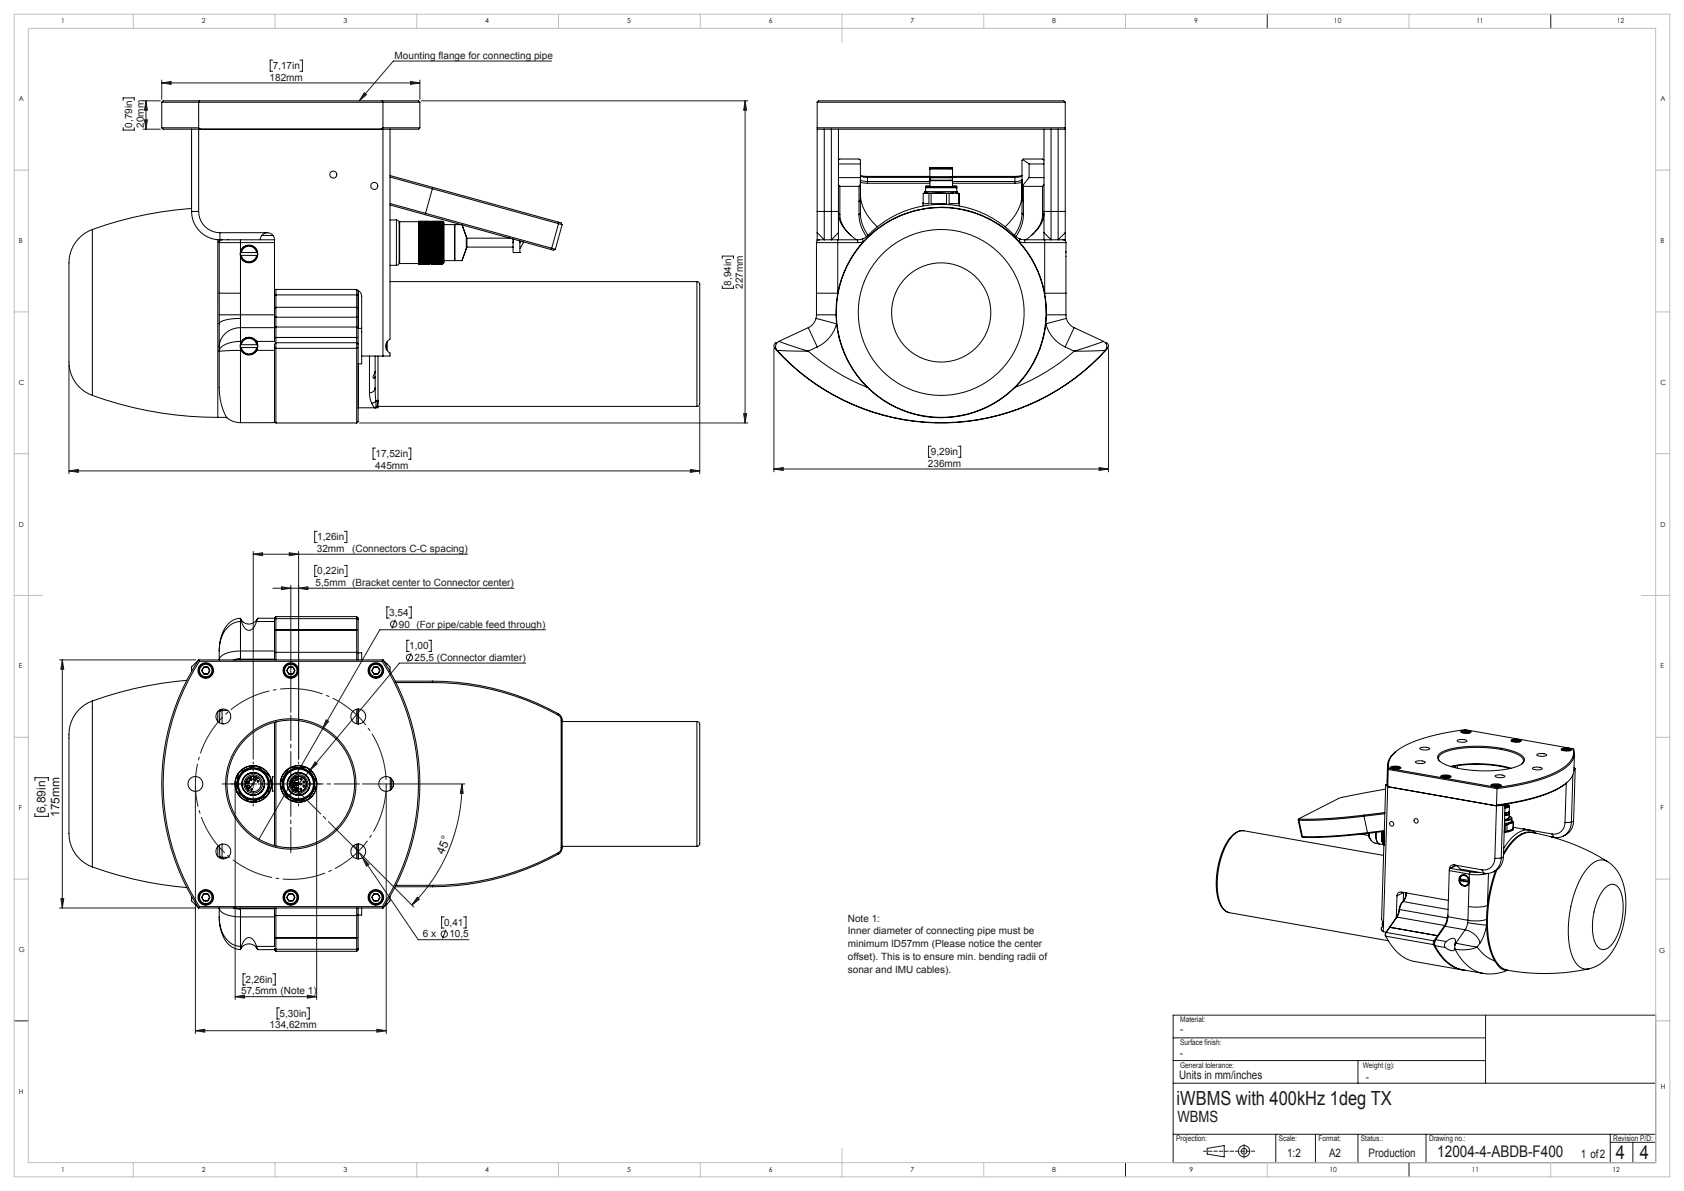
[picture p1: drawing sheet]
<svg xmlns="http://www.w3.org/2000/svg" width="594mm" height="420mm" viewBox="0 0 594 420" stroke-linecap="round" stroke-linejoin="round" font-family="sans-serif">
<defs><g id="words">
<g font-size="6.9" fill="#191924">
<text x="415" y="389.8">iWBMS with 400kHz 1deg TX</text>
<text x="570" y="408.7">4</text>
<text x="578.5" y="408.7">4</text>
</g>
<text font-size="5.6" fill="#191924" x="507" y="408.1">12004-4-ABDB-F400</text>
<text font-size="5.5" fill="#191924" x="415.3" y="395.6">WBMS</text>
<g font-size="4.2" fill="#191924">
<text x="16.1" y="286.8" transform="rotate(-90 16.1 286.8)">6,89in</text>
<text x="21" y="288.1" transform="rotate(-90 21 288.1)">175mm</text>
<text x="156.6" y="301.4" transform="rotate(-68 156.6 301.4)">45°</text>
</g>
<g font-size="4.1" fill="#191924">
<text x="416.3" y="364.3">-</text>
<text x="416.2" y="372.9">-</text>
<text x="415.9" y="380.6">Units in mm/inches</text>
<text x="481.8" y="381.1">-</text>
<text x="454" y="407.9">1:2</text>
<text x="468.8" y="407.9">A2</text>
<text x="482.7" y="408">Production</text>
<text x="557.6" y="408.2">1 of2</text>
</g>
<g font-size="3.5" fill="#191924">
<text x="139.2" y="20.7">Mounting flange for connecting pipe</text>
<text x="95.1" y="28.5">182mm</text>
<text x="96.2" y="24.3">7,17in</text>
<text x="46.6" y="45" transform="rotate(-90 46.6 45)">0,79in</text>
<text x="50.7" y="45.1" transform="rotate(-90 50.7 45.1)">20mm</text>
<text x="257.9" y="100.8" transform="rotate(-90 257.9 100.8)">8,94in</text>
<text x="262" y="101.9" transform="rotate(-90 262 101.9)">227mm</text>
<text x="132.5" y="161.2">17,52in</text>
<text x="328.4" y="160.5">9,29in</text>
<text x="132.4" y="165.3">445mm</text>
<text x="327.3" y="164.6">236mm</text>
<text x="111.9" y="190.5">1,26in</text>
<text x="111.8" y="194.6">32mm</text>
<text x="124.2" y="194.6">(Connectors C-C spacing)</text>
<text x="111.9" y="202.5">0,22in</text>
<text x="111.3" y="206.7">5,5mm (Bracket center to Connector center)</text>
<text x="137.3" y="217.2">3,54</text>
<text x="140.7" y="221.3">90 (For pipe/cable feed through)</text>
<text x="144.4" y="228.9">1,00</text>
<text x="146.2" y="233.1">25,5 (Connector diamter)</text>
<text x="156.7" y="326.5">0,41</text>
<text x="299.1" y="325">Note 1:</text>
<text x="299.1" y="329.5">Inner diameter of connecting pipe must be</text>
<text x="149.1" y="330.6">6 x</text>
<text x="158.5" y="330.6">10,5</text>
<text x="299.1" y="334">minimum ID57mm (Please notice the center</text>
<text x="299.1" y="338.6">offset). This is to ensure min. bending radii of</text>
<text x="86.6" y="346.6">2,26in</text>
<text x="299.1" y="343.1">sonar and IMU cables).</text>
<text x="85" y="350.7">57,5mm (Note 1)</text>
<text x="98.6" y="358.6">5,30in</text>
<text x="95.1" y="362.7">134,62mm</text>
</g>
<g font-size="2.7" fill="#191924">
<text x="416.3" y="360.6">Material:</text>
<text x="416.3" y="368.6">Surface finish:</text>
<text x="416.3" y="376.6">General tolerance:</text>
<text x="480.7" y="376.5">Weight (g):</text>
<text x="414.9" y="402.5">Projection:</text>
<text x="451.1" y="402.5">Scale:</text>
<text x="465.1" y="402.5">Format:</text>
<text x="480.1" y="402.5">Status.:</text>
<text x="504.1" y="402.5">Drawing no.:</text>
<text x="569.1" y="402.5">Revision P/D:</text>
</g>
<g font-size="2.5">
<text x="21.6" y="8.2">1</text>
<text x="71.2" y="8.2">2</text>
<text x="121.2" y="8.2">3</text>
<text x="171.2" y="8.2">4</text>
<text x="221.2" y="8.2">5</text>
<text x="271.2" y="8.2">6</text>
<text x="321.2" y="8.2">7</text>
<text x="371.2" y="8.2">8</text>
<text x="421.2" y="8.2">9</text>
<text x="470.5" y="8.2">10</text>
<text x="520.8" y="8.2">11</text>
<text x="570.3" y="8.2">12</text>
<text x="6.7" y="35.7">A</text>
<text x="585.7" y="35.7">A</text>
<text x="6.7" y="85.7">B</text>
<text x="585.7" y="85.7">B</text>
<text x="6.7" y="135.7">C</text>
<text x="585.7" y="135.7">C</text>
<text x="6.7" y="185.7">D</text>
<text x="585.7" y="185.7">D</text>
<text x="6.7" y="235.7">E</text>
<text x="585.7" y="235.7">E</text>
<text x="6.7" y="285.7">F</text>
<text x="585.7" y="285.7">F</text>
<text x="6.7" y="335.7">G</text>
<text x="585.2" y="336">G</text>
<text x="6.7" y="385.7">H</text>
<text x="585.8" y="384.1">H</text>
<text x="21.6" y="413.2">1</text>
<text x="71.2" y="413.2">2</text>
<text x="121.2" y="413.2">3</text>
<text x="171.2" y="413.2">4</text>
<text x="221.2" y="413.2">5</text>
<text x="271.2" y="413.2">6</text>
<text x="321.2" y="413.2">7</text>
<text x="371.2" y="413.2">8</text>
<text x="419.6" y="413.2">9</text>
<text x="469" y="413.2">10</text>
<text x="519.2" y="413.2">11</text>
<text x="568.8" y="413.2">12</text>
</g>
</g></defs>
<g fill="none" stroke="#191924" stroke-width=".35">
<path d="M447 5v5M547 5v5M43.4 35.4v-.9h4v.9M50.5 35.6h6.1M51.5 35.6v10M51.5 35.6l.5 3.3h-1zM57.1 29.2l3.3-.5v1.1zM57.1 28.2v6.9M57.1 29.2h91M96.2 21.2h-.9v3.9h.9M105.8 21.2h.9v3.9h-.9M128.5 32.7l.8 .7-2.6 2.2z"/>
<path d="M144.8 28.7l3.3 .5-3.3 .6zM148.1 28.2v6.9M148.6 35.6h115.2M194.5 21.5h-55.8l-12 14.1M262.8 35.6v113.6M262.8 35.6l.5 3.3h-1zM43.4 45v.9h4v-.9M50.5 45.6h6.1M51 42.3h1l-.5 3.3zM254.8 91.2v-.9h3.9v.9M254.8 100.8v.9h3.9v-.9M24.3 128.7v38.4"/>
<path d="M273 123v43.4M391 123v43.4M126.8 149.2h137M132.5 158h-.9v3.9h.9M144 158h.9v3.9h-.9M246.8 143.3v23.8M262.3 145.9h1l-.5 3.3zM328.4 157.3h-.9v4h.9M338 157.3h.9v4h-.9M24.3 166.1l3.3-.5v1zM24.3 166.1h222.5M243.5 165.6l3.3 .5-3.3 .5z"/>
<path d="M273 165.4h118M273 165.4l3.3-.5v1zM387.7 164.9l3.3 .5-3.3 .5zM89.3 194.4v73.3M89.3 195.4h75.7M89.3 195.4l3.3-.5v1zM102 194.9l3.3 .5-3.3 .5zM105.3 194.4v73.3M111.9 187.4h-.9v3.9h.9M111.9 199.4h-.9v3.9h.9M121.5 187.4h.9v3.9h-.9M121.5 199.4h.9v3.9h-.9"/>
<path d="M96.2 207.4h85.1M99.3 206.9l3.3 .5-3.3 .5zM102.6 206.4v44.8M105.3 207.4l3.3-.5v1zM137.3 214h-.9v4h.9M139.5 218.5l-1.3 3.2M144.2 214h.9v4h-.9M21 232.7h48.1M22 232.7l.5 3.3h-1zM22 232.7v87.5M144.4 225.8h-.9v3.9h.9M145.1 230.3l-1.3 3.1"/>
<path d="M151.2 225.8h.9v3.9h-.9M185.4 233.8h-44.5l-31.5 37.8M192.4 222.1h-58.4l-42.7 73.8M115 253.9l.9 .5-2.1 2.6zM12.3 275.3v-1h4.7v1M68.9 277.5v87M82.9 277.5v75M88.1 276.5h2.5M89.3 275.2v2.5M101.3 276.5h2.5M102.6 275.2v2.5M104.1 276.5h2.5"/>
<path d="M105.3 275.2v2.5M109.4 271.6l-8.2 9.7M111.1 268.7l.8 .7-2.5 2.2zM111.7 277.5v75M127.8 276.5h36.2M136.2 277.5v87M163 276.5l.4 3.3-1-.1zM163 276.5a60.4 60.4 0 0 1-17.7 42.7M12.3 286.8v1.1h4.7v-1.1M124.9 298.1l22.6 33.3h17.9M21.5 316.9h1l-.5 3.3zM127.1 301l18.9 18.9"/>
<path d="M127.8 302.4l2.3 2.5-.8 .5zM147.2 316.4l.7 .7-2.6 2.1zM21 320.2h48.1M156.7 323.3h-.9v4h.9M157.3 327.8l-1.2 3.2M163.5 323.3h.9v4h-.9M5 360h5M82.9 351.5h28.8M82.9 351.5l3.4-.5v1zM86.6 343.4h-.9v4h.9M96.2 343.4h.9v4h-.9M98.6 355.4h-.9v4h.9"/>
<path d="M108.2 355.4h.9v4h-.9M108.4 351l3.3 .5-3.3 .5zM413.8 358h170.2v52h-170.2zM524 358v24M68.9 363.5h67.3M68.9 363.5l3.3-.5v1zM132.9 363l3.3 .5-3.3 .5zM413.8 374h110.2M413.8 366h110.2M479 374v8M413.8 400h170.2M413.8 382h170.2"/>
<path d="M450 400v10M464 400v10M479 400v10M503 400v10M568 400v10M397 410v5M425.8 405l6-1v4l-6-1zM497 410v5M568 402.8h16M576 402.8v7.2"/>
<circle cx="138.8" cy="220.1" r="1.1"/>
<circle cx="144.4" cy="231.9" r="1.1"/>
<circle cx="156.7" cy="329.4" r="1.1"/>
<circle cx="438.8" cy="406" r="2"/>
<circle cx="438.8" cy="406" r="1"/>
</g>
<path d="M134.8 266.6a33.7 33.7 0 0 0-56.4-13.5 33.7 33.7 0 0 0 15.5 55.9 33.7 33.7 0 0 0 41.3-40.7l-.4-1.7" fill="none" stroke="#191924" stroke-width=".35" stroke-dasharray="15.2 1.3 1.3 1.3" stroke-dashoffset="6.7" stroke-linecap="butt"/>
<path d="M100.1 276.5h-21.8M102.6 274v-21.8M102.6 279v21.7M105.1 276.5h21.7" fill="none" stroke="#191924" stroke-width=".35" stroke-dasharray="15.2 1.3 1.3 1.3" stroke-dashoffset="6.3"/>
<path d="M86.8 276.5h-5.2M89.3 274v-5.3M89.3 279v5.2M91.8 276.5h5.3M102.8 276.5h-5.2M105.3 274v-5.3M105.3 279v5.2M107.8 276.5h5.3" fill="none" stroke="#191924" stroke-width=".35" stroke-dasharray="15.2 1.3 1.3 1.3" stroke-dashoffset="14.5"/>
<path d="M102.6 276.5l23.8 23.8" fill="none" stroke="#191924" stroke-width=".35" stroke-dasharray="15.2 1.3 1.3 1.3" stroke-dashoffset=".3"/>
<path d="M424.5 406h18.1" fill="none" stroke="#191924" stroke-width=".35" stroke-dasharray="1.3 .6" stroke-dashoffset=".2"/>
<path d="M438.8 403.5v4.9" fill="none" stroke="#191924" stroke-width=".35" stroke-dasharray="1.3 .6" stroke-dashoffset=".1"/>
<g fill="none" stroke="#c0c0c0" stroke-width=".35">
<path d="M5 5h584v410h-584zM10 10h574v400h-574zM47 5v5M97 5v5M147 5v5M197 5v5M247 5v5M297 5v10M347 5v5M397 5v5M497 5v5M5 60h5"/>
<path d="M584 60h5M5 110h5M584 110h5M5 160h5M584 160h5M5 210h10M579 210h10M5 260h5M584 260h5M5 310h5M584 310h5M584 360h5"/>
<path d="M47 410v5M97 410v5M147 410v5M197 410v5M247 410v5M297 405v10M347 410v5M447 410v5M547 410v5"/>
</g>
<g fill="#191924">
<path d="M243.5 165.6l3.3 .5-3.3 .5zM24.3 166.1l3.3-.5v1z"/>
<path d="M387.7 164.9l3.3 .5-3.3 .5zM273 165.4l3.3-.5v1z"/>
<path d="M128.5 32.7l.8 .7-2.6 2.2zM115 253.9l-1.2 3.1 2.1-2.6zM111.1 268.7l-1.7 2.9 2.5-2.2zM127.8 302.4l1.5 3 .8-.5z"/>
<path d="M89.3 195.4l3.3-.5v1zM102 194.9l3.3 .5-3.3 .5z"/>
<path d="M262.8 35.6l.5 3.3h-1zM262.3 145.9h1l-.5 3.3zM51.5 35.6l.5 3.3h-1zM51 42.3h1l-.5 3.3z"/>
<path d="M68.9 363.5l3.3-.5v1zM132.9 363l3.3 .5-3.3 .5z"/>
<path d="M82.9 351.5l3.4-.5v1zM108.4 351l3.3 .5-3.3 .5z"/>
<path d="M57.1 29.2l3.3-.5v1.1zM144.8 28.7l3.3 .5-3.3 .6z"/>
<path d="M99.3 206.9l3.3 .5-3.3 .5zM105.3 207.4l3.3-.5v1z"/>
<path d="M22 232.7l.5 3.3h-1zM21.5 316.9h1l-.5 3.3z"/>
<path d="M147.2 316.4l.7 .7-2.6 2.1zM163 276.5l.4 3.3-1-.1z"/>
</g>
<g fill="none" stroke="#000" stroke-width=".35">
<path d="M57.1 36.1h13M57.1 36.1v9M70.1 36.1v9M70.1 36.1h65M70.3 35.6h-12.7l-.5 .5M70.3 35.6h64.5M70.3 35.6l-.2 .5M134.8 35.6h12.8l.5 .5M134.8 35.6l.3 .5M135.1 36.1h13M135.1 36.1v9M148.1 36.1v9"/>
<path d="M288.2 36.1h87.5M288.2 36.1l.5-.5h86.5l.5 .5M288.2 36.1v38.5M375.7 36.1v38.5M57.1 45.1h13M57.1 45.1l.5 .5h10M67.6 45.6h70M67.6 45.6v29M70.1 45.6v29M70.1 45.1l.6 .5M135.1 45.1h13M135.1 45.6v80"/>
<path d="M135.1 45.1l-.6 .5M137.6 45.6v74a2.75 2.75 0 0 0 0 4.9v1.1h-10M148.1 45.1l-.5 .5h-10M288.2 45.1h87.5M288.2 45.6h5.1M290.7 45.6v39M295.7 56.4l.5-.3h6.8l.5 .3v18.8M295.7 57.8h7.8M295.7 45.6v29M328 59.2h8M328 59.2v3.2M328 59.5l8 .1z"/>
<path d="M336 59.2v3.2M360.7 56.3l-.2 .3v18.6M360.7 56.3l2.3 1.5M360.7 56.3l7-.2 .5 .3M363 57.8v4.8M363 57.8h5.2M368.2 45.6v29M370.7 45.6h-77.5v39M370.7 45.6h5M370.7 45.6v39M373.2 45.6v39M67.6 73.5a130.3 130.3 0 0 0-35 7.4"/>
<path d="M67.6 74.6a10 10 0 0 0 10 10M67.6 74.6h2.5M70.1 74.6a7.5 7.5 0 0 0 7.5 7.5M137.6 62.4l59.4 16.5M137.6 71.8l57 15.7M137.6 77.6h2.2M137.6 61.9l15 4.2M137.6 72.3l12.4 3.4M139.8 77.6a1.26 1.26 0 0 1 1 1.8v13.2a1 1 0 0 1-1 1M139.8 77.6v16M140.9 78.7l-.1 .1M141 78.2v14.7"/>
<path d="M141 78.2h15.1M147.6 79.9v.1M147.6 79.6v.1M147.6 79.3v.1M147.6 79.1v.1M147.6 78.8v.1M147.6 78.6v.1M147.6 78.5h4zM147.6 78.3h4M147.6 78.2v.1M147.6 78.2h.1M147.6 78.1h.1"/>
<path d="M147.6 79.2h4M147.6 79.9h4M147.6 78.1v.5M147.6 78.7v.1M147.6 78.9v.2M147.6 79.2v.1M147.6 79.4v.2M147.6 79.7v.2M147.6 79.7h4M147.6 79.6h4M147.6 79.4h4M147.6 79.3h4"/>
<path d="M147.6 79.1h4M147.6 78.9h4M147.6 78.8h4M147.6 78.7h4M147.6 78.6h4M147.6 78.1h4M150 75.7l44.3 12.3M151.6 79.9v.1M151.6 79.6v.1M151.6 79.3v.1M151.6 79.1v.1M151.6 78.8v.1"/>
<path d="M151.6 78.6v.1M151.6 78.2v.1M151.6 78.2h.1M151.6 78.1h.1M151.6 78.1v.5M151.6 78.7v.1M151.6 78.9v.2M151.6 79.2v.1M151.6 79.4v.2M151.6 79.7v.2M152.1 79.9v.1M152.1 79.6v.1"/>
<path d="M152.1 79.3v.1M152.1 79.1v.1M152.1 78.8v.1M152.1 78.6v.1M152.1 78.3l4 .1M152.1 78.2v.1M152.1 78.2h.1M152.1 78.1h.1M152.1 79.2h4M152.1 79.9h4M152.1 78.1v.5M152.1 78.7v.1"/>
<path d="M152.1 78.9v.2M152.1 79.2v.1M152.1 79.4v.2M152.1 79.7v.2M152.1 79.7h4M152.1 79.6h4M152.1 79.4h4M152.1 79.3h4M152.1 79.1h4M152.1 78.9h4M152.1 78.8h4M152.1 78.7h4"/>
<path d="M152.1 78.6h4M152.1 78.3h4M152.1 78.1h4M152.6 66.1l44.3 12.2M152.6 66.1l-2.6 9.6M156.1 79.9v.1M156.1 79.7v.2M156.1 79.6v.1M156.1 79.4v.2M156.1 79.3v.1M156.1 79.2v.1M156.1 79.1v.1"/>
<path d="M156.1 78.9v.2M156.1 78.8v.1M156.1 78.7v.1M156.1 78.6v.1M156.1 78.5v.1M156.1 78.5h.1M156.1 78.4v.1M156.1 78.3v.1M156.1 78.3l.1 .1zM156.1 78.2v.1M156.1 78.2h.1M156.1 78.1l.1 .1"/>
<path d="M156.1 78.1h.1M156.1 78.5h-4h4M156.2 78.2v14.7M156.4 78.6h.2v13.9h-.2M156.6 79.2h6M160.4 79.9h.1M160.4 79.2v12.7M163 79.3l1.5 4.2M163 79.3l1.6 4.3M196.9 78.3l1 .3 .4 .6M196.9 78.3l.1 .6M197 78.9l1.3 .3"/>
<path d="M197 78.9l-2.4 8.6M198.3 79.2l-2.4 8.7M288.2 74.6v7.5M288.2 74.6h7.5M295.7 74.6v7.5M295.7 62.6h7.8M295.7 65.1l.5 .6M296.2 75.7a11.8 11.8 0 0 0 5.9 8.9M296.2 75.7l-.5-.5a11 11 0 0 0 4.4 7.7M296.2 65.7h6.8M296.2 65.7v10M303 71.1h.1"/>
<path d="M303 75.7a13.6 13.6 0 0 0 2.7 7.8M303 65.7v10M303.5 70.6h.1M303.5 70.6l-.5 .5M303.5 63.3a2.95 2.95 0 0 0 2.5 .7h22M303.5 61.9a2.9 2.9 0 0 0 2.5 .7h22M303.5 64.3l2.5 .3M303.5 61.9l2.5 .3M303.5 68.5a16.1 16.1 0 0 0 6 11.5M303.5 75.2a13.6 13.6 0 0 0 2.7 7.8M303.5 65.1l-.5 .6M303.5 75.2l-.5 .5"/>
<path d="M306 62.2v2.4M306 64.6h22M306 62.2h22M325.6 71.4h.1M326.2 67.8h.5M326.2 67.7v.1M326.2 67.8v.3M326.3 68.1h10.2M326.3 67.7h.4M326.3 68.1l-.5 .1M326.3 67.7h-.1M326.5 65.8v1.8h11v-1.8"/>
<path d="M326.5 66.2a5.5 5.5 0 0 1 3.5-.2h3.8a6.7 6.7 0 0 1 3.7 .2zM326.5 65.8h1.5M326.7 67.6v.5M327.7 68.2v3.6h-2.1M327.7 68.2h.7M327.7 68.2h-2.1v4.4M328 65.9l-.1 .1M328 62.4h.1M328 65.5l-1.3 .1-.2 .2M328 65.9h8M328 63.3h.1M328 63.3v2.6"/>
<path d="M328 63.7h.1M328 63.7h7.1M328 62.5h7.1M328.1 62.5l-.1 .4M328.1 62.8l5.4-.1a2.53 2.53 0 0 1 2.5 .2v.4a2.53 2.53 0 0 1-2.5 .3h-3a2.53 2.53 0 0 1-2.5-.3zM328.4 68.2v3.6h5.5v-3.6M328.4 68.2h5.5M328.5 62.5h7M329.2 62.6v.1M329.2 63.6v.1M333.9 68.2h.9M334.7 62.6v.1"/>
<path d="M334.7 63.6v.1M334.8 68.2v3.6h3.4v-3.6M334.8 68.2h3.4M335.1 63.7h.8M335.1 62.5h.8M335.1 63.7h.9M335.1 62.4h.9M335.9 62.5v.4M335.9 62.5h.1M335.9 63.3h.1M336 63.7h.1M336 63.3h.1"/>
<path d="M336 65.9v.1M336 65.5l1.2 .1 .3 .2M336 65.8h1.5M336 63.3v2.6M336 64.6h22M336 62.2h22M337.2 67.7h.5M337.2 67.6v.5M337.3 67.8h.4M337.7 67.7h.1M337.7 67.7v.1M337.7 67.8v.3l.7 .1"/>
<path d="M338.2 68.2h.2M338.4 68.2v4.4M338.4 71.8h.1M338.4 71.4h.1M358 62.2v2.4M360.5 70.6l.5 .5M360.5 70.6h.1M360.5 63.3a2.95 2.95 0 0 1-2.5 .7h-22M360.5 61.9a2.9 2.9 0 0 1-2.5 .7h-22M360.5 64.3l-2.5 .3M360.5 61.9l-2.5 .3M360.5 68.5a16.1 16.1 0 0 1-6 11.5"/>
<path d="M360.5 75.2a13.6 13.6 0 0 1-2.7 7.8M360.5 65.2l.2 .2M360.5 75.2l.5 .5M360.7 65.4l.3 .3M361 75.7a13.6 13.6 0 0 1-2.7 7.8M361 71.1h.1M361 65.7h6.7M361 65.7v10M363 62.6h5.2M363 62.6l-2.3 2.8M367.7 75.7a11.8 11.8 0 0 1-5.8 8.9M367.7 75.7l.5-.5a11 11 0 0 1-4.3 7.7"/>
<path d="M367.7 65.7v10M368.2 74.6v7.5M368.2 65.1l-.5 .6M368.2 74.6h7.5M375.7 74.6v7.5M32.6 80.9a13.3 13.3 0 0 0-8.3 14.3v18.3a134.2 134.2 0 0 0 .4 17.2 12.5 12.5 0 0 0 7.9 8.7M32.6 80.9v58.5M76.8 84.5v62.7M77.3 85.6h7.5M77.3 85.2v.4M77.3 85.6v17.8M77.4 84.5l-.1 .7"/>
<path d="M77.6 84.6h7.2M77.6 82.1h16.7M77.6 82.1v2.5M77.6 84.6l-.3 .6M78.3 84.6a1 1 0 0 0-1 1M84.8 88.7v1.7M84.8 88.7a3.1 3.1 0 0 1 4.8-1.7 3.1 3.1 0 0 1 0 5.1 3.1 3.1 0 0 1-4.8-1.7M84.8 84.6v1M84.8 84.6h12M84.8 85.6v3.1M84.8 90.4v20.6M84.8 89.6l.1 .7"/>
<path d="M84.9 90.1a3 3 0 0 0 2.9 2.5 3 3 0 0 0 3-2.5M84.9 90.1h5.9M84.9 89.1a3 3 0 0 1 2.9-2.5 3 3 0 0 1 3 2.5M84.9 89.1v1M84.9 89.1h5.9M85 88.6l-.2 .6M85.1 90.1a2.75 2.75 0 0 0 2.7 2.2 2.75 2.75 0 0 0 2.7-2.2M85.1 89.1a2.75 2.75 0 0 1 2.7-2.3 2.75 2.75 0 0 1 2.7 2.3M85.2 87.9h.1M85.2 91.2h.1M85.8 87.2v.1M85.8 91.8v.2"/>
<path d="M86.9 86.6h1.8M90.5 87.9h.1M90.5 91.2h.1M90.7 88.8h.1M90.8 89.1v1M92.3 83h4M94.3 82.1a2.5 2.5 0 0 1 2.5 2.5M94.3 82.1a2.5 2.5 0 0 0-2.5 2.5M96.8 84.9v.7h-12M96.8 84.6v26.4M137.6 99.3h108.2M137.6 93.6h2.2"/>
<path d="M140.8 92.4h.1M147.6 85.2v.2M147.6 85.7v.2M147.6 84.7v.3M147.6 86.2v.2M147.6 84.3v.2M147.6 86.6v.2M147.6 83.8v.2M147.6 87.1v.2M147.6 83.4v.2M147.6 87.5v.3M147.6 82.9v.2"/>
<path d="M147.6 88v.2M147.6 82.5v.2M147.6 88.4v.2M147.6 82.1v.2M147.6 88.9v.2M147.6 81.6v.2M147.6 89.3v.2M147.6 81.3v.1M147.6 89.7v.2M147.6 80.9v.2M147.6 90.1v.1M147.6 80.5v.2"/>
<path d="M147.6 90.4v.2M147.6 80.2v.1M147.6 90.8v.1M147.6 91.1v.2M147.6 91.4v.2M147.6 91.7v.1M147.6 92v.1M147.6 92.2v.1M147.6 92.4v.1M147.6 92.6l4 .1zM147.6 92.8h.1M147.6 92.9h4"/>
<path d="M147.6 93h.1M147.6 85.6h4M147.6 86.6h4M147.6 92.5h4M147.6 89.1h4M147.6 87.1h4M147.6 91.3h4M147.6 85.4h4M147.6 85.7h4M147.6 85.9h4M147.6 85.2h4M147.6 80v.2"/>
<path d="M147.6 80.3v.2M147.6 80.7v.2M147.6 81.1v.2M147.6 81.4v.2M147.6 81.8v.3M147.6 82.3v.2M147.6 82.7v.2M147.6 83.1v.3M147.6 83.6v.2M147.6 84v.3M147.6 84.5v.2M147.6 85v.2"/>
<path d="M147.6 85.4v.3M147.6 85.9v.3M147.6 86.4v.2M147.6 86.8v.3M147.6 87.3v.2M147.6 87.8v.2M147.6 88.2v.2M147.6 88.6v.3M147.6 89.1v.2M147.6 89.5v.2M147.6 89.9v.2M147.6 90.2v.2"/>
<path d="M147.6 90.6v.2M147.6 90.9v.2M147.6 91.3v.1M147.6 91.6v.1M147.6 91.8v.2M147.6 92.1v.1M147.6 92.3v.1M147.6 92.5v.6M147.6 85.1h4M147.6 86h4M147.6 86.2h4M147.6 85h4"/>
<path d="M147.6 84.7h4M147.6 86.4h4M147.6 84.6h4M147.6 86.5h4M147.6 84.5h4M147.6 84.3h4M147.6 86.8h4M147.6 84.2h4M147.6 86.9h4M147.6 84h4M147.6 83.8h4M147.6 87.3h4"/>
<path d="M147.6 83.7h4M147.6 87.4h4M147.6 83.6h4M147.6 83.4h4M147.6 87.5h4M147.6 87.8h4M147.6 83.3h4M147.6 83.1h4M147.6 82.9h4M147.6 88h4M147.6 88.2h4M147.6 82.8h4"/>
<path d="M147.6 88.3h4M147.6 82.7h4M147.6 88.4h4M147.6 82.4h4M147.6 88.6h4M147.6 88.7h4M147.6 82.3h4M147.6 82.1h4M147.6 88.9h4M147.6 82h4M147.6 81.8h4M147.6 89.3h4"/>
<path d="M147.6 81.6h4M147.6 89.5h4M147.6 81.4h4M147.6 89.7h4M147.6 81.2h4M147.6 89.9h4M147.6 81.1h4M147.6 90.1h4M147.6 80.9h4M147.6 90.2h4M147.6 90.3h4M147.6 80.7h4"/>
<path d="M147.6 80.5h4M147.6 90.4h4M147.6 90.6h4M147.6 80.3h4M147.6 80.2h4M147.6 90.8h4M147.6 90.9h4M147.6 80h4M147.6 91.1h4M147.6 91.4h4M147.6 91.6h4M147.6 91.7h4"/>
<path d="M147.6 91.8h4M147.6 92h4M147.6 92.1h4M147.6 92.2h4M147.6 92.3h4M147.6 92.4h4M147.6 92.7h4M147.6 93h4M151.6 85.2v.2M151.6 85.7v.2M151.6 84.7v.3M151.6 86.2v.2"/>
<path d="M151.6 84.3v.2M151.6 86.6v.2M151.6 83.8v.2M151.6 87.1v.2M151.6 83.4v.2M151.6 87.5v.3M151.6 82.9v.2M151.6 88v.2M151.6 82.5v.2M151.6 88.4v.2M151.6 82.1v.2M151.6 88.9v.2"/>
<path d="M151.6 81.6v.2M151.6 89.3v.2M151.6 81.3v.1M151.6 89.7v.2M151.6 80.9v.2M151.6 90.1v.1M151.6 80.5v.2M151.6 90.4v.2M151.6 80.2v.1M151.6 90.8v.1M151.6 91.1v.2M151.6 91.4v.2"/>
<path d="M151.6 91.7v.1M151.6 92v.1M151.6 92.2v.1M151.6 92.4v.1M151.6 92.8h.1M151.6 93h.1M151.6 80v.2M151.6 80.3v.2M151.6 80.7v.2M151.6 81.1v.2M151.6 81.4v.2M151.6 81.8v.3"/>
<path d="M151.6 82.3v.2M151.6 82.7v.2M151.6 83.1v.3M151.6 83.6v.2M151.6 84v.3M151.6 84.5v.2M151.6 85v.2M151.6 85.4v.3M151.6 85.9v.3M151.6 86.4v.2M151.6 86.8v.3M151.6 87.3v.2"/>
<path d="M151.6 87.8v.2M151.6 88.2v.2M151.6 88.6v.3M151.6 89.1v.2M151.6 89.5v.2M151.6 89.9v.2M151.6 90.2v.2M151.6 90.6v.2M151.6 90.9v.2M151.6 91.3v.1M151.6 91.6v.1M151.6 91.8v.2"/>
<path d="M151.6 92.1v.1M151.6 92.3v.1M151.6 92.5v.6M152.1 85.7v.2M152.1 85.2v.2M152.1 84.7v.3M152.1 86.2v.2M152.1 84.3v.2M152.1 86.6v.2M152.1 83.8v.2M152.1 87.1v.2M152.1 83.4v.2"/>
<path d="M152.1 87.5v.3M152.1 82.9v.2M152.1 88v.2M152.1 82.5v.2M152.1 88.4v.2M152.1 82.1v.2M152.1 88.9v.2M152.1 81.6v.2M152.1 89.3v.2M152.1 81.3v.1M152.1 89.7v.2M152.1 80.9v.2"/>
<path d="M152.1 90.1v.1M152.1 80.5v.2M152.1 90.4v.2M152.1 80.2v.1M152.1 90.8v.1M152.1 91.1v.2M152.1 91.4v.2M152.1 91.7v.1M152.1 92v.1M152.1 92.2v.1M152.1 92.4v.1M152.1 92.8h.1"/>
<path d="M152.1 93h.1M152.1 85.6h4.1M152.1 86.6h4M152.1 92.5h4M152.1 89.1h4M152.1 87.1h4M152.1 91.3h4M152.1 85.4h4M152.1 80v.2M152.1 80.3v.2M152.1 80.7v.2M152.1 81.1v.2"/>
<path d="M152.1 81.4v.2M152.1 81.8v.3M152.1 82.3v.2M152.1 82.7v.2M152.1 83.1v.3M152.1 83.6v.2M152.1 84v.3M152.1 84.5v.2M152.1 85v.2M152.1 85.4v.3M152.1 85.9v.3M152.1 86.4v.2"/>
<path d="M152.1 86.8v.3M152.1 87.3v.2M152.1 87.8v.2M152.1 88.2v.2M152.1 88.6v.3M152.1 89.1v.2M152.1 89.5v.2M152.1 89.9v.2M152.1 90.2v.2M152.1 90.6v.2M152.1 90.9v.2M152.1 91.3v.1"/>
<path d="M152.1 91.6v.1M152.1 91.8v.2M152.1 92.1v.1M152.1 92.3v.1M152.1 92.5v.6M152.1 85.7h4M152.1 85.9h4M152.1 85.2h4M152.1 85.1h4.1M152.1 86h4.1M152.1 86.2h4M152.1 85h4"/>
<path d="M152.1 84.7h4M152.1 86.4h4M152.1 84.6h4.1M152.1 86.5h4.1M152.1 84.5h4M152.1 84.3h4M152.1 86.8h4M152.1 84.2h4.1M152.1 86.9h4.1M152.1 84h4M152.1 83.8h4M152.1 87.3h4"/>
<path d="M152.1 83.7h4.1M152.1 87.4h4.1M152.1 83.6h4M152.1 83.4h4M152.1 87.5h4M152.1 87.8h4M152.1 83.3h4.1M152.1 87.8h4.1M152.1 83.1h4M152.1 82.9h4M152.1 88h4M152.1 88.2h4"/>
<path d="M152.1 82.8h4.1M152.1 88.3h4.1M152.1 82.7h4M152.1 88.4h4M152.1 88.6h4M152.1 88.7h4.1M152.1 82.3h4M152.1 82.1h4M152.1 88.9h4M152.1 82h4.1M152.1 89.1h4.1M152.1 81.8h4"/>
<path d="M152.1 89.3h4M152.1 81.6h4M152.1 89.5h4.1M152.1 81.6h4.1M152.1 81.4h4M152.1 89.7h4M152.1 89.9h4.1M152.1 81.1h4M152.1 90.1h4M152.1 90.2h4M152.1 90.3h4.1M152.1 80.7h4"/>
<path d="M152.1 90.4h4M152.1 90.6h4M152.1 90.6h4.1M152.1 80.3h4M152.1 80.2h4M152.1 90.8h4M152.1 90.9h4M152.1 80h4M152.1 91.1h4M152.1 91.4h4M152.1 91.6h4M152.1 91.7h4"/>
<path d="M152.1 91.8h4M152.1 92h4M152.1 92.1h4M152.1 92.2h4M152.1 92.3h4M152.1 92.4h4M152.1 92.7h4M152.1 93h4M156.1 85.9l.1 .1M156.1 85.7v.2M156.1 85.4l.1 .2M156.1 85.2v.2"/>
<path d="M156.1 85l.1 .1M156.1 84.7v.3M156.1 84.5l.1 .1M156.1 84.3v.2M156.1 84l.1 .2M156.1 83.8v.2M156.1 83.6l.1 .1M156.1 83.4v.2M156.1 83.1l.1 .2M156.1 82.9v.2M156.1 82.7l.1 .1M156.1 82.3l.1 .1"/>
<path d="M156.1 82.1v.2M156.1 81.8l.1 .2M156.1 81.6v.2M156.1 81.4l.1 .2M156.1 81.1l.1 .1M156.1 80.7l.1 .2M156.1 80.3l.1 .2M156.1 80.2v.1M156.1 80v.2M156.1 93.1h.1M156.1 93h.1M156.1 92.9h.1"/>
<path d="M156.1 92.8v.1M156.1 92.8h.1M156.1 92.7h.1M156.1 92.6v.1M156.1 92.5v.1M156.1 92.4v.1M156.1 92.3v.1M156.1 92.2v.1M156.1 92.1v.1M156.1 92v.1M156.1 91.8v.2M156.1 91.7v.1"/>
<path d="M156.1 91.6v.1M156.1 91.4v.2M156.1 91.3v.1M156.1 91.1v.2M156.1 90.9v.2M156.1 90.8v.1M156.1 90.6h.1M156.1 90.4v.2M156.1 90.2l.1 .1M156.1 90.1v.1M156.1 89.7l.1 .2M156.1 89.3l.1 .2"/>
<path d="M156.1 89.1h.1M156.1 88.9v.2M156.1 88.6l.1 .1M156.1 88.4v.2M156.1 88.2l.1 .1M156.1 88v.2M156.1 87.8h.1M156.1 87.5v.3M156.1 87.3l.1 .1M156.1 87.1v.2M156.1 86.8l.1 .1M156.1 86.6v.2"/>
<path d="M156.1 86.4l.1 .1M156.1 86.2v.2M156.1 92.6h-4l4 .1M156.1 92.9h-4M156.1 92.9h-15.1M156.2 85.6l-.1 .1M156.2 85.1l-.1 .1M156.2 84.6l-.1 .1M156.2 84.2l-.1 .1M156.2 83.7l-.1 .1M156.2 83.3l-.1 .1M156.2 82.8l-.1 .1"/>
<path d="M156.2 82.4l-.1 .3M156.2 82l-.1 .1M156.2 81.6h-.1M156.2 81.2l-.1 .2M156.2 80.9l-.1 .2M156.2 80.5l-.1 .2M156.2 92.9l-.1 .2M156.2 92.9l-.1 .1M156.2 92.8l-.1 .2M156.2 90.6l-.1 .2M156.2 90.3l-.1 .1M156.2 89.9l-.1 .2"/>
<path d="M156.2 89.5l-.1 .2M156.2 89.1l-.1 .2M156.2 88.7l-.1 .2M156.2 88.3l-.1 .1M156.2 87.8l-.1 .2M156.2 87.4l-.1 .1M156.2 86.9l-.1 .2M156.2 86.5l-.1 .1M156.2 86l-.1 .2M156.2 82.4l-4.1 .1M156.2 81.2l-4.1 .1M156.2 80.9h-4.1"/>
<path d="M156.2 80.5h-4.1M156.6 91.9h6.3M160.4 91.2h.1M164.5 83.5v4.1M164.5 83.5l.1 .1M164.5 87.6l-1.6 4.3M164.6 87.6l-1.7 4.3M164.6 87.6h-.1M164.6 83.6h.1M164.6 83.9l.1 .1M164.6 83.6v4M164.6 87.6h.1"/>
<path d="M164.7 87.1l16.3 .1M164.7 87.1l-.1 .1M164.7 84v3.1M164.7 84h15.2M181 85.6v3.4M181 84.3v1.3M181.1 84.3l-.1 1.3M181.1 89.1h2.3M183.4 85.6v3.5M183.4 85v.6M183.5 89l-.1 .1M183.5 85.2l-.1 .4"/>
<path d="M184.5 85.3l.1 .3-1.1 2M194.6 87.5l1.3 .4M194.6 87.5l-.3 .5M195.9 87.9l-.6 .3-1-.2M245.8 99.3a1.26 1.26 0 0 1 1 1.8v41.2a1 1 0 0 1-1 1M245.8 99.3v44M288 85.6v25.4M288 85.6h7.5M288 89.1h.1M288.2 82.1v2.5M288.2 84.6h.8M288.2 82.1l2.5 2.5"/>
<path d="M288.2 84.6v.3M289 84.6a1 1 0 0 0-1 1M289 84.6h1.7M290.7 84.6h2.5M293.2 84.6h2.3M295.5 84.6v1M295.5 85.6h7M295.5 85.6v17.8M295.5 84.6h7M295.7 82.1v2.5M295.7 82.1l-2.5 2.5M302.5 84.6v1"/>
<path d="M303.4 86.6h.1M304.2 84.3l.3 .9M304.2 84.3l-1.7 .3M304.5 85.2a37.1 37.1 0 0 0-9 18.2M304.5 85.2l-2 .4M306.1 83l.3 .3M306.1 83a36 36 0 0 1 51.8 0M306.1 83l-1.9 1.3M306.4 83.3l-1.9 1.9M306.4 83.3a37.1 37.1 0 0 1 51.2 0M357.6 83.3l1.9 1.9M357.9 83l-.3 .3"/>
<path d="M357.9 83l1.9 1.3M359.5 85.2a37.1 37.1 0 0 1 9 18.2M359.5 85.2l2 .4M359.8 84.3l1.7 .3M359.8 84.3l-.3 .9M360.5 86.6h.1M361.5 84.6v1M361.5 85.6h7M361.5 84.6h7M368.2 82.1v2.5M368.2 82.1l2.5 2.5M368.5 85.6h7.5"/>
<path d="M368.5 84.6v1M368.5 84.6h2.2M368.5 85.6v17.8M370.7 84.6h2.5M373.2 84.6h1.8M375 84.6a1 1 0 0 1 1 1M375 84.6h.7M375.7 82.1v2.5M375.7 82.1l-2.5 2.5M375.7 84.6v.3M376 85.6v25.4M376 89.1h.1"/>
<path d="M77.3 114.2v8.1M77.3 103.4h7.5M77.3 103.4v7.6M77.3 111h7.5M77.3 111v3.2M84.8 115.5a7.2 7.2 0 0 0-7.5 6.8M84.8 111v1.3M84.8 112.3v3.2M84.8 112.3a12.4 12.4 0 0 0-7.4 1.6l-.1 .3M84.8 115.5v4.9M84.8 115.5h12M84.8 111h12"/>
<path d="M85.8 119.7v.1M86.6 119.2v.1M96.8 111v4.5M96.8 102.1h28.3a2.5 2.5 0 0 1 2.5 2.5v23.7h-1.3M96.8 115.5v4.9h-6.3M97.3 111.9v3.4M97.3 108.4v3.5M97.3 104v4.4M97.3 119l28.6 .1zM97.3 102.1v1.9M97.3 115.3v5.6M97.3 115.3l-.5 .5"/>
<path d="M97.3 115.3h28.5M97.3 111.9h28.5M97.3 111.9l-.5 .1M97.3 108.4h28.5M97.3 108.4l-.5 .5M97.3 104h28.5M97.3 104l-.5 .1M125.8 111.9v3.4M125.8 108.4v3.5M125.8 104v4.4M125.8 102.2v1.8M125.8 115.3v5.6"/>
<path d="M125.8 115.3l.5 .5M125.8 111.9l.5 .1M125.8 108.4l.5 .5M125.8 104l.5 .1M126.3 112v3.8M126.3 108.9v3.1M126.3 102.4v6.5M126.3 115.8h1.3M126.3 115.8v5.5M126.4 102.5v13.3M285.1 115.5l3.2 6.8M285.1 115.5l-10.4 4.9"/>
<path d="M287.8 112.3a5 5 0 0 1-2.7 3.2M287.8 112.3l7.3 1.9M288 111h6.9M288 103.4h7.5M288 111l-.2 1.3M294.9 111l.2 3.2M295.1 114.2a37.1 37.1 0 0 0 10.8 22.4M295.1 114.2a12.5 12.5 0 0 1-6.8 8.1M295.5 103.4l-.5 3.9-.1 3.7M295.8 118.4l.2 .2M295.9 118.9h.1M367.9 118.9h.2"/>
<path d="M368.2 118.4l-.2 .2M368.5 103.4l.5 3.9 .1 3.7M368.5 103.4h7.5M368.9 114.2a37.1 37.1 0 0 1-10.8 22.4M368.9 114.2a12.5 12.5 0 0 0 6.8 8.1M369.1 111h6.9M369.1 111l-.2 3.2M376 111l.2 1.3M376.2 112.3a5 5 0 0 0 2.7 3.2M376.2 112.3l-7.3 1.9M378.9 115.5l-3.2 6.8M378.9 115.5l10.4 4.9"/>
<path d="M32.6 139.4a130.3 130.3 0 0 0 44.2 7.8M77.3 123.8v5.7a45.6 45.6 0 0 0 1.3 14.8l1.4 3a7.5 7.5 0 0 0 4.8 1.8M77.3 122.3v1.5M84.8 121.2v1.7M84.8 123.6l-7.5 .2M84.8 120.4a8.1 8.1 0 0 0-7.4 2.9l-.1 .5M84.8 120.4v.8M84.8 123.6v25.5M84.8 120.4h.4M84.8 123.6h.3M84.8 122.9l.3 .7M84.8 122.9v.7"/>
<path d="M84.8 122.1l.1 .7M84.9 122.6a3 3 0 0 0 2.9 2.5 3 3 0 0 0 3-2.5M84.9 121.6a3 3 0 0 1 2.9-2.5 3 3 0 0 1 3 2.5M84.9 121.6v1M84.9 122.6h5.9M84.9 121.6h5.9M85 121.1l-.2 .6M85.1 123.6a3.1 3.1 0 0 0 5.5 0M85.1 122.6a2.75 2.75 0 0 0 2.7 2.2 2.75 2.75 0 0 0 2.7-2.2M85.1 121.6a2.75 2.75 0 0 1 2.7-2.3 2.75 2.75 0 0 1 2.7 2.3M85.2 120.4l-.4 .8M85.2 120.4a3.1 3.1 0 0 1 5.3 0"/>
<path d="M85.8 124.3v.2M86.6 124.8v.1M87.4 125v.2M90.1 120.1h.1M90.2 120.1h.1M90.2 120.1v.2M90.2 123.9v.2M90.4 120.3h.1M90.4 120.3v.2M90.4 123.6v.3M90.5 120.4a3.1 3.1 0 0 1 .1 3.2M90.5 120.4l.3 .8"/>
<path d="M90.6 123.6h6.2M90.8 121.6v1M90.8 123l-.3 .7M96.8 121.5v2.1M96.8 123.6v25.4l-12 .1M96.8 122.5l.5 .3M97.3 120.9v1.9M97.3 122.8v26.4M97.3 120.9h28.5M97.3 122.8h28.5M97.3 120.9l-.5 .4M125.8 120.9v1.9"/>
<path d="M125.8 122.8v26.4M125.8 120.9l.5 .4M126.3 121.3v1.2M126.3 122.5v26.2l-.5 .5M126.3 122.5l-.5 .3M126.4 128.3v15.5M130.3 138.5l.1 1.5 .7 2.2M130.3 125.6v12.9M132.3 125.6v5.3M132.3 130.9l-.7 2.3 .5 .2 .2-.5M132.3 132.9v3.9M132.3 136.8a1.87 1.87 0 0 1-2 1.7"/>
<path d="M132.3 130.9v2M132.3 136.8l.3 4.7M133.3 125.6v15.6M136.3 121v2.1M136.6 120.5v3.1M273.3 122.8a78.6 78.6 0 0 0 117.4 0M273.6 122.6l-.3 .2M273.8 121.2l-.1 .4a2 2 0 0 0 .4 2M273.8 121.2l-.1-.3a1.25 1.25 0 0 0-.4 1.9M274.1 123.6a78.5 78.5 0 0 0 115.8 0M274.1 123.6l11 .2M274.7 120.4l10.4 3.4"/>
<path d="M274.7 120.4l-.9 .8M285.1 123.8a71 71 0 0 0 20.8 12.8M288.3 122.3l-3.2 1.5M297.2 122.9v.4M305.9 136.6a37.1 37.1 0 0 0 52.2 0M366.7 122.9v.4M375.7 122.3l3.2 1.5M378.9 123.8a71 71 0 0 1-20.8 12.8M389.3 120.4l-10.4 3.4M389.3 120.4l.8 .8M389.9 123.6l-11 .2M390.1 121.2l.2-.3a1.25 1.25 0 0 1 .4 1.9"/>
<path d="M390.1 121.2l.2 .4a2 2 0 0 1-.4 2M390.4 122.6l.3 .2M76.8 147.2h3.1M80 147.3h.1M96.1 149.1h.1M96.8 148.7l.5 .5M97.3 149.2h28.5M126.3 143.7l.1 .1M131.1 142.2l.8 1.3 .4 .3M132.6 141.5l-1.5 .7M132.6 141.5v1.7l-.3 .6M133.3 141.2l-.7 .3"/>
<path d="M133.3 141.2a2.19 2.19 0 0 1-1 2.6M133.3 141.2v2.6h-6.9M133.3 143.3h112.5M84.8 218a8.1 8.1 0 0 0-7 7.2l-.5 4.3M84.8 219.2a8.6 8.6 0 0 0-7.4 8.5l-.1 1.8M84.8 218.3l.4 .9M84.8 218.3l-.1-.3a3.4 3.4 0 0 0 3.1 2.1 3.4 3.4 0 0 0 3.1-2.1l-.4 1.2M84.8 218.3v.9M84.8 219.2v10.4M84.8 219.2h.4M85.2 219.2l.6 1.5a2.07 2.07 0 0 0 2 1.6 2.07 2.07 0 0 0 2-1.6l.7-1.5M90.5 219.2h6.3"/>
<path d="M90.9 218h5.9v1.2M96.8 219.2v10.4M97.3 217.4v.8M97.3 217.4l-.5 .8M97.3 218.2v11.8M97.3 217.4h28.5M97.3 218.2l-.5 .2M97.3 218.2h28.5M125.8 217.4v.8M125.8 217.4l.5 .5v.5M125.8 218.2v11.8M125.8 218.2l.5 .2"/>
<path d="M126.3 218.4v11.8M65.9 239.9a130.3 130.3 0 0 0-33.3 7.3M70.1 232.7a80 80 0 0 0 0 87.5M70.1 232.7l-2.5 2.5v1.6M70.1 232.7l.2 .5M70.1 232.7h65M70.3 233.2a79.5 79.5 0 0 0 0 86.5M70.3 233.2h64.5M71.8 235.2h1.5l.7 1.3-.7 1.2h-1.5l-.7-1.2zM77.3 229.5v3.2a3.6 3.6 0 0 1 3.1-2.5l4.4-.6M84.7 232.4v.1M84.8 232.5l-1.9 .2"/>
<path d="M84.8 229.6v2.7l-2.5 .4M84.8 232.5v.2M84.8 232.5h12M84.8 229.6h12M96.8 232.5v.2M96.8 229.6v2.9M97.2 222.1h28.7M97.3 230v2.7M97.3 230h28.5M97.3 230l-.5 .2M101.8 235.2h1.5l.7 1.3-.7 1.2h-1.5l-.7-1.2zM125.8 230v2.7"/>
<path d="M125.8 230l.5 .2M126.3 230.2h1.3v2.5M126.3 230.2v2.5M131.8 235.2h1.5l.7 1.3-.7 1.2h-1.5l-.7-1.2zM134.8 233.2a79.5 79.5 0 0 1 0 86.5M135.1 232.7a80 80 0 0 1 0 87.5M135.1 232.7l2.5 2.5v1.6M135.1 232.7l-.3 .5M136.3 234l.3 .2M32.6 247.2a13 13 0 0 0-8.3 13.8v19.6a117.4 117.4 0 0 0 .4 16.4 12.5 12.5 0 0 0 7.9 8.7M32.6 247.2v58.5M76.8 250.9v3.5"/>
<path d="M77.5 250.4v.5M77.5 250.9l-.1 4M78.3 250.6l-.8 .3M78.3 250.6v4.6M78.3 250.1v.5M78.3 250.6h2.1M96.8 254.7v19.3M97.3 254.6v43.7M125.8 250.1v5.1M126.3 250v5.3M126.4 250v5.3M139.4 240.2h13.1"/>
<path d="M139.7 240.7h12.9M152.5 240.2a91.8 91.8 0 0 1 44.5 11.6M152.5 240.2l.1 .5M152.6 240.7a91.4 91.4 0 0 1 44.3 11.5M196.9 252.2a2.01 2.01 0 0 1 1 1.8M197 251.8a2.51 2.51 0 0 1 1.3 2.2M197 251.8l-.1 .4M197.9 254v45M197.9 254h.4M198.3 254.5h47.5M198.3 254v45M245.8 254.5a1.26 1.26 0 0 1 1 1.8v41.2a1 1 0 0 1-1 1"/>
<path d="M245.8 254.5v44M515.3 257.9a3.9 3.9 0 0 1 3.6 .2 3.5 3.5 0 0 1-3.7-.1zM515.4 258.2a2.89 2.89 0 0 1 3.3 .1M516.1 258.5l-.5-.3a2.42 2.42 0 0 1 2.9 .1l-.5 .2M516.2 258l.8-.1 .9 .2v.2h-1.6zM517 257.9v.5M83.2 278.3l.4 1M83.6 279.3l4.3 3.4M83.6 279.3a6.4 6.4 0 0 0 4.3 3.4M84 272.9l-.8 5.4M84 272.9a6.4 6.4 0 0 0-.8 5.4M84.6 272.1l-.6 .8"/>
<path d="M87.2 274.8a2.67 2.67 0 0 1 3.7-.5l-3.3 4.2a2.68 2.68 0 0 1-.4-3.7zM89.8 270.1l-5.2 2M89.8 270.1l.9 .1M89.8 270.1a6.4 6.4 0 0 0-5.2 2M90.7 270.2l4.4 3.5M90.7 270.2a6.4 6.4 0 0 1 4.4 3.5M95.1 273.7l.3 .9M95.4 274.6l-.8 5.4M95.4 274.6a6.4 6.4 0 0 1-.8 5.4M96.8 274h-.7v5h.7M96.8 279v19.2M96.8 274v5"/>
<path d="M99 276.9l2.7 4.8M99 276v.9M99 276.9a6.4 6.4 0 0 0 2.7 4.8M101.7 271.2l-2.7 4.8M101.7 271.2a6.4 6.4 0 0 0-2.7 4.8M102.6 270.7l-.9 .5M102.6 270.7h5.5M102.6 270.7a6.4 6.4 0 0 1 5.5 0M103.4 274.6l1.2-.7 .7-.1v5.3a2.67 2.67 0 0 1-2.5-1.6 2.67 2.67 0 0 1 .6-2.9zM108.1 270.7l.8 .5M108.9 271.2l2.8 4.8M108.9 271.2a6.4 6.4 0 0 1 2.8 4.8"/>
<path d="M111.7 276v.9M111.7 276.9l-2.8 4.8M111.7 276.9a6.4 6.4 0 0 1-2.8 4.8M137.7 274.2v4.5M138.1 274.6v3.7M138.7 275.5v1.9M488.7 278.3l-16.1 3.1-14.4 7.4 .2 .1M488.8 276.8l-1.5 47.3 .4 1.3a1.78 1.78 0 0 1-.5 1.8v.7l.7 .7M488.8 276.8l.7 .6M489.3 276.5l-.5 .3M489.4 269.8l-.1 5.8 .2 1.5M489.5 277.4l38.4 6.8"/>
<path d="M489.5 277.4l-1.6 51.2M489.5 277.1l.3 .4M489.7 271.3l-.2 5.8M489.7 271.3l38.3 6.8M490 271l38 6.7M490 271l-.3 .3M490.5 270.5a3.9 3.9 0 0 1 3.7 .2 3.5 3.5 0 0 1-3.7 0zM490.7 270.9a2.89 2.89 0 0 1 3.3 .1M491.3 271.1l-.4-.2a2.42 2.42 0 0 1 2.9 0l-.5 .3M492.3 265.1a5.7 5.7 0 0 0-2.6 6.2M492.3 270.5l-.8 .2v.2l.9 .2 .8-.1-.1-.3M492.3 270.5l.8 .2"/>
<path d="M492.3 270.5v.6M493.1 270.7v.3M499.3 268.6a3.7 3.7 0 0 1 3.4 .2 3.3 3.3 0 0 1-3.5 0zM500.8 263.8a3.7 3.7 0 0 1 3.5 .2 3.3 3.3 0 0 1-3.5 0zM507.8 265.8a22.7 22.7 0 0 1 12.6-2.6 33.5 33.5 0 0 1 16.2 3.1 1.76 1.76 0 0 1 1.1 1.6 1.76 1.76 0 0 1-1.2 1.7 31.3 31.3 0 0 1-16.1 2.1 24.9 24.9 0 0 1-12.6-3.3l-.6-.8-.1-.7zM507.9 268.5a1.56 1.56 0 0 1 .5-2.6 29.8 29.8 0 0 1 15.9-2.2 24.2 24.2 0 0 1 12.5 3.3l.6 1.1-.6 1.3M508.2 273.7a3.9 3.9 0 0 1 3.7 .1 3.5 3.5 0 0 1-3.7 0zM508.4 274a2.89 2.89 0 0 1 3.3 .1M509.1 274.2l-.5-.2a2.42 2.42 0 0 1 2.9 0l-.5 .3M509.2 273.8h1.6l.1 .3-.8 .1-.9-.1zM510 273.7v.5M511.6 270.3a45.8 45.8 0 0 1 21.4 .6"/>
<path d="M512 270.4a47.8 47.8 0 0 1 20.6 .6M513.4 270.1l-.1 .6M514 261.1a3.7 3.7 0 0 1 3.5 .2 3.3 3.3 0 0 1-3.5-.1zM514.1 270v.9M525.9 276.8a3.9 3.9 0 0 1 3.7 .2 3.5 3.5 0 0 1-3.7-.1zM526.1 277.1a2.89 2.89 0 0 1 3.3 .1M526.8 277.4l-.5-.3a2.42 2.42 0 0 1 2.9 0l-.5 .3M526.9 276.9l.8-.1 .8 .1 .1 .3h-1.7zM527.4 273.6a3.7 3.7 0 0 1 3.4 .2 3.3 3.3 0 0 1-3.5-.1zM527.7 276.8v.5M528 278.1l-.1 5.8M528 277.7v.4"/>
<path d="M533 261a3.9 3.9 0 0 1 3.6 .2 3.5 3.5 0 0 1-3.7 0zM533.1 261.3a2.89 2.89 0 0 1 3.3 .2M533.8 261.6l-.5-.2a2.42 2.42 0 0 1 2.9 0l-.5 .3M533.9 261.2h1.7v.3l-1.6-.1zM534.7 261v.6M540.6 270.8a3.7 3.7 0 0 1 3.4 .2 3.3 3.3 0 0 1-3.5 0zM542.1 266.1a3.7 3.7 0 0 1 3.5 .1 3.3 3.3 0 0 1-3.5 0zM550.7 264.1a3.9 3.9 0 0 1 3.6 .2 3.5 3.5 0 0 1-3.6 0zM550.8 264.5a2.89 2.89 0 0 1 3.3 .1M551.5 264.7l-.4-.2a2.42 2.42 0 0 1 2.8 0l-.5 .3M552.4 264.2l-.8 .1 .1 .3h1.6v-.3M552.4 264.2l.9 .1"/>
<path d="M552.4 264.2v.5M552.5 276.2l-.5 13.9M552.7 276a33.3 33.3 0 0 1-14.8 6.3l-10.4 1.8 .4-.2M553.3 264.3v.3M554.8 273.3l-.5 16.7M554.8 264a5.6 5.6 0 0 1-2.8 6.3 43.9 43.9 0 0 1-17.6 6.4l-6.4 1M554.8 264a4.5 4.5 0 0 1-1.7 6 37.4 37.4 0 0 1-16.6 6.7l-8.5 1.4M554.8 264l-38-6.7a58.7 58.7 0 0 0-23.1 6.8 6.8 6.8 0 0 0-3.9 6.2l.2 .7M555.2 270.6l.4 .4M555.4 265.9l-.2 5.7a7.8 7.8 0 0 1-5 6.1 62.4 62.4 0 0 1-22.3 6.2M555.6 271l-.4 .2M555.6 271l-.5 18.6"/>
<path d="M76.8 298.5v3.5M77.4 298.1l.1 4M78.3 297.7v4.6M87.9 282.7l1 .1M94 280.8l-5.1 2M94 280.8a6.4 6.4 0 0 1-5.1 2M94.6 280l-.6 .8M101.7 281.7l.9 .5M102.6 282.2h5.5M102.6 282.2a6.4 6.4 0 0 0 5.5 0M108.9 281.7l-.8 .5M125.8 297.7v5.1"/>
<path d="M126.3 297.6v5.3M126.4 297.6v5.3M197.9 299a2.01 2.01 0 0 1-1 1.7M197.9 299h.4M198.3 299a2.51 2.51 0 0 1-1.3 2.2M198.3 298.5h47.5M438.6 293a6.3 6.3 0 0 0-5.7 3.8 27.6 27.6 0 0 0-2.7 21.7 4.8 4.8 0 0 0 3.5 3.4M438.7 293a5.5 5.5 0 0 0-5.1 3.2 28.1 28.1 0 0 0-3 22.7l1.2 1.9 1.8 1 56.1 9.9M438.7 293l49.3 8.7M457.9 289.2l1.2 5.8M457.9 289.1l.3 .2M458.2 288.8l-.3 .3"/>
<path d="M458.2 289.3l1.2 5.8M458.4 288.9l-.2 .4M459.1 295l.3 .1M459.2 295l.6 .3M459.4 295.1l.4 .2M480.1 294.2l2.8 .5M481.1 287.8l-13.8 1.3-9.1 .2M481.1 287.8l1.3 5.8M481.2 287.4l-11.6 1.2-11.2 .3M481.2 287.4l-.1 .4M482.4 293.6l-11.7 1.2-11.3 .3M482.4 293.6l.2 .3"/>
<path d="M482.6 293.9l-13.7 1.2-9.1 .2M482.9 293.8l.1 1.5M483 295.3h.1M483 295.2l.6 1.1M483 295.3l1.3 1.7 3.6 .9M485.4 293.5a3.7 3.7 0 0 0 1.1 4.1M485.4 293.5a3.7 3.7 0 0 0 1.2 4.1M487.5 295.3v.2M487.5 295.3l.7 .2M487.5 295.6v.1M487.5 295.6l.7 .2M487.5 295v.2"/>
<path d="M487.5 295l.7 .2M487.5 295.9v.1M487.5 294.7v.2M487.5 294.7l.7 .2M487.5 295.3h.1M487.5 295.5v.1M487.5 295.5l.7 .1M487.5 295.3l.7 .1M487.5 295.2v.1M487.5 295.6h.1M487.5 295.2l.7 .1M487.5 295.6l.7 .1"/>
<path d="M487.5 296.2v.1M487.5 296.2l.7 .1M487.5 294.4v.1M487.5 295.7v.2M487.5 294.4l.7 .2M487.5 295.7l.7 .2M487.5 295.9h.1M487.5 295.9l.7 .1-.7-.1M487.5 294.9v.1M487.5 294.9l.7 .1M487.5 296v.2M487.5 296l.7 .1"/>
<path d="M487.5 294.7h.1M487.5 294.7l.7 .1M487.5 294.5v.2M487.5 294.5l.7 .2M487.5 296.4l.1 .2M487.5 296.4l.7 .2M487.5 294.1l.1 .1M487.5 294.1l.8 .2M487.5 296.3l.1 .1M487.5 296.3l.7 .1M487.6 296.4h-.1M487.6 294.2l-.1 .2"/>
<path d="M487.6 294.2l.6 .2M487.6 293.3l-.2 2.5 .3 1.6M487.6 296.7v.1M487.6 296.7l.6 .1M487.6 293.8v.1M487.6 293.8l.7 .2M487.6 296.6v.1M487.6 296.6l.6 .1M487.6 294.1h-.1M487.6 294.1l.7 .1M487.6 293.9v.2M487.6 293.9l.7 .1"/>
<path d="M487.6 296.8v.1M487.6 296.8l.6 .1M487.6 296.9l.1 .2M487.6 296.9l.6 .1M487.6 293.5v.1M487.6 293.5l.7 .1M487.6 296.9h.1M487.6 293.6v.2M487.6 293.6l.7 .1M487.7 297.1v.1M487.7 297.1l.5 .1M487.7 293.5h-.1"/>
<path d="M487.7 293.5l.6 .1M487.7 297.2v.1M487.7 297.2l.5 .1M487.7 293.3v.2M487.7 293.3a7.3 7.3 0 0 0 .2 4.5M487.7 293.3l.6 .1M487.7 297.3l.1 .1M487.7 297.3l.5 .1M487.8 297.4v.1M487.8 297.4l.4 .1M487.8 293.2l.5 .1M487.8 297.5v.1"/>
<path d="M487.8 297.5l.3 .1M487.8 297.6h.1M487.8 297.6l.1 .1M487.8 297.6l.3 .1M487.9 297.7v.1M487.9 297.7l.2 .1M487.9 297.8h.1M487.9 297.8l.1 .1M487.9 297.8h.2M487.9 297.8l.1 .2M488 297.9v.1M488 297.9h.1"/>
<path d="M488 298h.1M488 298v.1M488 298.1l.1 .1M488 298.1h.1M488.1 298.2h.1M488.3 293.2l-5.7 .7M488.3 292.9l-5.9 .7M488.5 286.9l-7.4 .9M488.5 286.6l-7.3 .8M527.9 284.2l-.6 18.5M530.1 284.1l-2.2 .1M530.1 284.1l-.6 18.5"/>
<path d="M530.7 290.9h.3M530.8 287.6a1.26 1.26 0 0 0 1.5-.8v.2a1.45 1.45 0 0 1-1.5 .6zM530.8 285a1.45 1.45 0 0 0 1.6-.7l-.1 1.8a1.48 1.48 0 0 1-1.5 .7l.8-.2M530.9 284.4l.2 .1-.3 .1M530.9 284.3l.5-.1-.5-.1 .6 .1-.7 .4M530.9 283.6v.1M530.9 283.7l1 .5-1.1 .5M530.9 283.7l-.8 .4M530.9 283.7l-.6 18.5M531 290.9l-.1 2.3h-.3M531.2 283.6l1.1 .5a1.04 1.04 0 0 1-1.5 .7M531.5 287.3h.1"/>
<path d="M531.5 284.2v.4M531.6 290.9h-.6M531.6 290.9l-.1 2.3M531.7 287.2l-.9 .3M532.2 284l.2 .3M532.3 286.3a1.1 1.1 0 0 1-1.5 1.1M532.3 288.3l-.2 .4-1.4 .3M532.3 287.8l.8 .6a2.59 2.59 0 0 1-2.4 .9M532.3 287v1.4a1.45 1.45 0 0 1-1.6 .6M533 288.1l.3 .4a2.61 2.61 0 0 1-2.6 1M533.1 289.8a2.79 2.79 0 0 1-2.4 .8M533.1 289.8h.1"/>
<path d="M533.3 289.5l.1 .2a2.74 2.74 0 0 1-2.7 1M533.3 288.6v.8a2.86 2.86 0 0 1-2.6 1M533.3 289.5l.5 .4M533.7 292.4l-.8 .5-1.4 .3M533.7 292.4l-2.2 .8M533.8 290.1l-2.2 .8M533.8 290.1l-.1 2.3M533.8 292.2v.1a3.9 3.9 0 0 1-3.2 1.3M533.8 291.7l13.7 2.4M533.8 289.9v.2M533.8 289.9l-.1 2.7M537.2 292.3l.8 .2"/>
<path d="M540.1 293.5l.3 .1M540.4 293.6a74 74 0 0 1 26.7 10.3M540.4 293.6a8.4 8.4 0 0 0-7.5 4.1l-2.6 3.9M541 293.7l-.2-.1a6 6 0 0 0-5.7 1.4 20.7 20.7 0 0 0-4.8 5.8M541.9 293.9a5.6 5.6 0 0 0-7.8 .8l-1.6 1.5-2.1 3M547.2 295.1l1 .2M547.5 294.1l.7 1.2M547.5 295.2h.1M548.1 295.3v.1M552 290.1a3.9 3.9 0 0 1-4.5 4M554.3 290a5.2 5.2 0 0 1-6.1 5.3M554.3 290l-2.3 .1"/>
<path d="M555.1 289.6a5.6 5.6 0 0 1-3.7 5.3M555.1 289.6l-.8 .4M32.6 305.7a130.3 130.3 0 0 0 33.3 7.3M67.6 316.1v1.6l2.5 2.5M70.3 319.7l-.2 .5M70.3 319.7h64.5M71.8 315.2h1.5l.7 1.3-.7 1.2h-1.5l-.7-1.2zM77.5 302.1l.8 .2M77.5 302.1v.4M78.3 302.3v.5M78.3 302.3h2.1M101.8 315.2h1.5l.7 1.3-.7 1.2h-1.5l-.7-1.2z"/>
<path d="M131.8 315.2h1.5l.7 1.3-.7 1.2h-1.5l-.7-1.2zM134.8 319.7l.3 .5M136.6 318.7l-.3 .3M137.6 316.1v1.6l-2.5 2.5M139.4 312.7h13.1M139.7 312.2h12.9M152.6 312.2l-.1 .5M196.9 300.7a91.4 91.4 0 0 1-44.3 11.5M196.9 300.7l.1 .5M197 301.2a91.9 91.9 0 0 1-44.5 11.5M492.8 315.9a1.3 1.3 0 0 1 1.5-1.3l16.6 2.9M492.8 315.9l-.3 7.7"/>
<path d="M492.8 315.9l2.3-1.2-.1 3.1M494.8 318l-.7 .9-.6 1.8M494.9 317.9l-.8 1.2-.4 1.6M494.9 317.9l15.9 2.8M496 314.9l-.1 .8M496 315.2l-.5 1.8-.8 1.1M496.1 314.9l-.1 .3zM496.2 314.9l-.4 1.6-.9 1.4M511.2 307l.3-.8 7.1 1.3M511.2 307l-.5 16.3M511.2 307l7.1 1.3M511.3 306.3v.2"/>
<path d="M512.8 305a1.3 1.3 0 0 0-1.5 1.3M512.8 305l1.3 .5 .9 1 8.4 1.4M512.8 305l9.9 1.7M513.5 305.2l-2.2 1.1M514.8 310.5a1.79 1.79 0 0 0 1.4 1.8 1.79 1.79 0 0 0 2.1-1.2h-.3M514.8 310.5v.1M514.8 309.8v.1M514.8 310.6a1.63 1.63 0 0 0 1.4 1.6 1.63 1.63 0 0 0 1.8-1.1M514.8 310.6l3.2 .5M514.8 309.9a1.63 1.63 0 0 1 1.9-1.1 1.63 1.63 0 0 1 1.3 1.7M514.8 309.9l3.2 .6M515 309.9v.5"/>
<path d="M515 310.4l-.2 .1M515 310.4l3.3 .5M516 308.5l-.4 .2M517.2 308.8l-.9-.3-.8 .2-.7 1.1M517.8 312.1l-.4 .1M518.2 311.4l-.4 13.1M518.2 310.3v1.1M518.2 310.3a1.89 1.89 0 0 0-2.8-1.6 1.89 1.89 0 0 0-.1 3.2 1.67 1.67 0 0 0 2.9-.5M518.3 310.4l-.3 .1M518.3 308.3l-.1 2M518.6 307.5l-.3 .8M518.6 307.5l3.2 .1"/>
<path d="M522.7 306.7l.7 1.2M524.7 308h-.1a14.2 14.2 0 0 1-6.3 .3M524.7 319.3l-.4 4.9M524.7 319.3a13.2 13.2 0 0 1-6.8 .4M525 308l-.3 11.3M527.3 302.7a3.9 3.9 0 0 1-4.6 4M527.5 307a54.6 54.6 0 0 0-2.8 12.3M528 306.8a48.3 48.3 0 0 0-1.9 28.8 8.5 8.5 0 0 0 5.8 6.6M529.5 302.6a5.2 5.2 0 0 1-6.1 5.3M529.5 302.6l-2.2 .1M530.3 302.2a5.6 5.6 0 0 1-3.6 5.3M530.3 302.2l-.8 .4"/>
<path d="M566 313.3a2.97 2.97 0 0 1 2.9-1.5 2.97 2.97 0 0 1 2.5 2.1 21.5 21.5 0 0 1-3.2 19.5 2.97 2.97 0 0 1-2.9 1.5 2.97 2.97 0 0 1-2.5-2.1 21.5 21.5 0 0 1 3.2-19.5zM567.1 303.8a5 5 0 0 0-6.5 1.7 34.7 34.7 0 0 0-7.4 21.5 19.7 19.7 0 0 0 3.1 13.2l1.8 1.3 2.3 .2M567.1 303.9a15.2 15.2 0 0 1 6.3 12.9 29.7 29.7 0 0 1-7 21.6l-2.6 1.9-3.4 1.3M70.1 320.2h65M77.3 323.4a12.5 12.5 0 0 0 4.4 10.5l1.4 .7 1.7 .3M77.3 323.4a11.2 11.2 0 0 0 4.6 9.6l2.9 .7M82.3 320.2l2.5 .4v2.7M82.9 320.2l1.9 .3M84.7 320.5h.1M84.8 323.3a9.8 9.8 0 0 1-7.1-2.1l-.4-1v3.2M84.8 334.6l-.1 .3M84.8 333.7v.9"/>
<path d="M84.8 320.2v.3M84.8 323.3v10.4M84.8 320.5h12M84.8 323.3h12M84.8 333.7h.4M85.2 333.7l.6-1.5a2.07 2.07 0 0 1 2-1.6 2.07 2.07 0 0 1 2 1.6l.7 1.5M85.2 333.7l-.4 .9M90.5 333.7l.4 1.2a3.4 3.4 0 0 0-3.1-2.1 3.4 3.4 0 0 0-3.1 2.1M96.8 334.7l-5.9 .2M96.8 320.5v2.8M96.8 320.2v.3M96.8 323.3v10.4h-6.3"/>
<path d="M96.8 322.7l.5 .2M97.2 330.8h28.7M97.3 320.2v2.7M97.3 334.8v.7M97.3 334.8l-.5-.3v.5l.5 .5M97.3 322.9v11.9M97.3 335.5h28.5M97.3 322.9h28.5M97.3 334.8h28.5M125.8 320.2v2.7M125.8 334.8v.7M125.8 322.9v11.9"/>
<path d="M126.3 320.2v2.5M126.3 334.5v.5l-.5 .5M126.3 322.7v11.8M126.3 322.7l-.5 .2M126.3 334.5l-.5 .3M127.6 320.2v2.5h-1.3M487.6 325.3v1.3M487.7 325.6v.8M487.9 328.6l17.9 3.2M488.6 329.8l.2 .3M488.6 329.8l.4 .8M488.7 329l-.1 .8"/>
<path d="M488.8 330.1a15.2 15.2 0 0 0 10.1 9l16.8 2.9M488.8 330.1l16.8 3M489 328.8l-.2 1.3M489 328.8l-.3 .2M490.2 327l16.9 3M492.5 323.6l-3.8 5.4M492.8 323.4l-3.8 5.4M492.8 323.4l16.8 3M492.8 323.4l-.3 .2M493.5 320.7l-1 2.9M493.5 320.7h.2M493.7 320.7l-.9 2.7"/>
<path d="M493.7 320.7l16.8 3M505.6 333.1a15.2 15.2 0 0 0 10.3 8.9l1 .2M505.8 331.8l-.2 1.3M505.8 331.8l.3 .3M506 332.9l-.4 .2M506.1 332.2l-.1 .6M506.2 333.5a14.8 14.8 0 0 0 9.8 8.5l7.1 1.3a14.4 14.4 0 0 1-9.9-8.6M506.2 333.5l3.6 .6M506.4 331.4l-.4 1.1 .2 1M506.4 331.4l3.8 .6M509.6 326.4l-3.8 5.4M509.6 326.4l.2 .2"/>
<path d="M509.7 326.6l-3.3 4.8M509.7 326.6l7.1 1.3M509.8 334.1l2.1 1.1h.9l.3-.5M510.2 332a2.41 2.41 0 0 1 3.1-.8v1.4M510.2 332a1.4 1.4 0 0 0-.4 2.1M510.5 323.7l-.9 2.7M510.5 323.7h.2M510.7 323.3l-.3 1.8-.7 1.5M510.7 323.3l7.1 1.2M510.7 322.7l-.2 1M513.1 334.7h.1M513.1 334.4l.1 .3"/>
<path d="M513.1 334.4v.3M513.2 333.3l-.1 1.1M513.3 332.6l-.1 .7M513.3 332.6h.2M513.5 332.6l7.6 1.4M513.5 332.6l-.3 .7M516.8 327.9a6.8 6.8 0 0 1 5.3 4.6M516.8 327.9l-3.3 4.7M517.7 325.4l-.9 2.5M517.7 325.4l6.6 .8M517.8 324.5l-.1 .9M521.1 334l-3 .8-4.9-.1"/>
<path d="M521.1 334a12.4 12.4 0 0 0 6.1 4.8M522.1 332.5l-1 1.5M524.3 324.2a13.6 13.6 0 0 1-6.5 .3M524.3 324.2v2M524.3 326.2a26.8 26.8 0 0 0 2.9 12.6M524.3 326.2a15.3 15.3 0 0 1-2.2 6.3M527.2 338.8a4.6 4.6 0 0 0 3.8 3.3h.2M530.6 342l1.3 .2M531.8 342.2a15 15 0 0 1-8.7 1M560.4 341.6a73.9 73.9 0 0 1-28.5 .6"/>
<circle cx="117.6" cy="61.6" r="1.25"/>
<circle cx="132" cy="65.6" r="1.25"/>
<circle cx="332" cy="110.2" r="37"/>
<circle cx="332" cy="110.2" r="17.5"/>
<circle cx="332" cy="110.2" r="29.3"/>
<circle cx="72.6" cy="236.5" r="2.5"/>
<circle cx="72.6" cy="236.5" r="1.26"/>
<circle cx="72.6" cy="236.5" r="2.75"/>
<circle cx="72.6" cy="236.5" r="2.2"/>
<circle cx="102.6" cy="236.5" r="2.75"/>
<circle cx="102.6" cy="236.5" r="1.26"/>
<circle cx="102.6" cy="236.5" r="2.2"/>
<circle cx="102.6" cy="236.5" r="2.5"/>
<circle cx="132.6" cy="236.5" r="2.5"/>
<circle cx="132.6" cy="236.5" r="2.2"/>
<circle cx="132.6" cy="236.5" r="1.26"/>
<circle cx="132.6" cy="236.5" r="2.75"/>
<circle cx="78.8" cy="252.7" r="2.63"/>
<circle cx="126.4" cy="252.7" r="2.63"/>
<circle cx="68.9" cy="276.5" r="2.63"/>
<circle cx="87.4" cy="275.9" r=".53"/>
<circle cx="87.4" cy="275.9" r=".45"/>
<circle cx="87.4" cy="275.9" r=".33"/>
<circle cx="87.6" cy="277.4" r=".32"/>
<circle cx="87.6" cy="277.4" r=".53"/>
<circle cx="87.6" cy="277.4" r=".45"/>
<circle cx="88.4" cy="274.7" r=".52"/>
<circle cx="88.4" cy="274.7" r=".33"/>
<circle cx="88.4" cy="274.7" r=".45"/>
<circle cx="88.8" cy="278.3" r=".05"/>
<circle cx="88.8" cy="278.3" r=".33"/>
<circle cx="89.3" cy="276.5" r="6.5"/>
<circle cx="89.3" cy="276.5" r="5.7"/>
<circle cx="89.3" cy="276.5" r="4"/>
<circle cx="89.3" cy="276.5" r="5.3"/>
<circle cx="89.3" cy="276.5" r="5.5"/>
<circle cx="89.3" cy="276.5" r="3.9"/>
<circle cx="89.3" cy="276.5" r="3.3"/>
<circle cx="89.3" cy="276.5" r="2.75"/>
<circle cx="89.9" cy="274.6" r=".33"/>
<circle cx="89.9" cy="274.6" r=".52"/>
<circle cx="89.9" cy="274.6" r=".45"/>
<circle cx="91" cy="275.5" r=".32"/>
<circle cx="91" cy="275.5" r=".05"/>
<circle cx="102.6" cy="276.5" r="23"/>
<circle cx="102.6" cy="276.5" r="22.5"/>
<circle cx="103.5" cy="275.7" r=".53"/>
<circle cx="103.5" cy="277.2" r=".53"/>
<circle cx="103.5" cy="275.7" r=".32"/>
<circle cx="103.5" cy="277.2" r=".32"/>
<circle cx="104.6" cy="278.3" r=".45"/>
<circle cx="104.6" cy="276.5" r=".33"/>
<circle cx="104.6" cy="278.3" r=".32"/>
<circle cx="104.6" cy="274.6" r=".52"/>
<circle cx="104.6" cy="278.3" r=".52"/>
<circle cx="104.6" cy="276.5" r=".53"/>
<circle cx="104.6" cy="276.5" r=".45"/>
<circle cx="104.6" cy="274.6" r=".32"/>
<circle cx="105.3" cy="276.5" r="6.5"/>
<circle cx="105.3" cy="276.5" r="2.75"/>
<circle cx="105.3" cy="276.5" r="3.3"/>
<circle cx="105.3" cy="276.5" r="5.7"/>
<circle cx="105.3" cy="276.5" r="4"/>
<circle cx="105.3" cy="276.5" r="5.5"/>
<circle cx="105.3" cy="276.5" r="3.9"/>
<circle cx="105.3" cy="276.5" r="5.2"/>
<circle cx="106.1" cy="276.5" r=".05"/>
<circle cx="106.1" cy="278.3" r=".05"/>
<circle cx="106.1" cy="276.5" r=".33"/>
<circle cx="106.1" cy="274.6" r=".05"/>
<circle cx="106.1" cy="278.3" r=".32"/>
<circle cx="106.1" cy="274.6" r=".32"/>
<circle cx="107.1" cy="275.7" r=".05"/>
<circle cx="107.1" cy="277.2" r=".05"/>
<circle cx="107.1" cy="277.2" r=".32"/>
<circle cx="107.1" cy="275.7" r=".32"/>
<circle cx="136.2" cy="276.5" r="2.63"/>
<circle cx="490.9" cy="290.6" r=".78"/>
<circle cx="499.5" cy="289.5" r=".78"/>
<circle cx="72.6" cy="316.5" r="2.5"/>
<circle cx="72.6" cy="316.5" r="1.26"/>
<circle cx="72.6" cy="316.5" r="2.75"/>
<circle cx="72.6" cy="316.5" r="2.2"/>
<circle cx="78.8" cy="300.3" r="2.63"/>
<circle cx="102.6" cy="316.5" r="2.75"/>
<circle cx="102.6" cy="316.5" r="1.26"/>
<circle cx="102.6" cy="316.5" r="2.2"/>
<circle cx="102.6" cy="316.5" r="2.5"/>
<circle cx="126.4" cy="300.3" r="2.63"/>
<circle cx="132.6" cy="316.5" r="2.5"/>
<circle cx="132.6" cy="316.5" r="2.2"/>
<circle cx="132.6" cy="316.5" r="2.75"/>
<circle cx="132.6" cy="316.5" r="1.25"/>
</g>
<use href="#words"/>
</svg>
